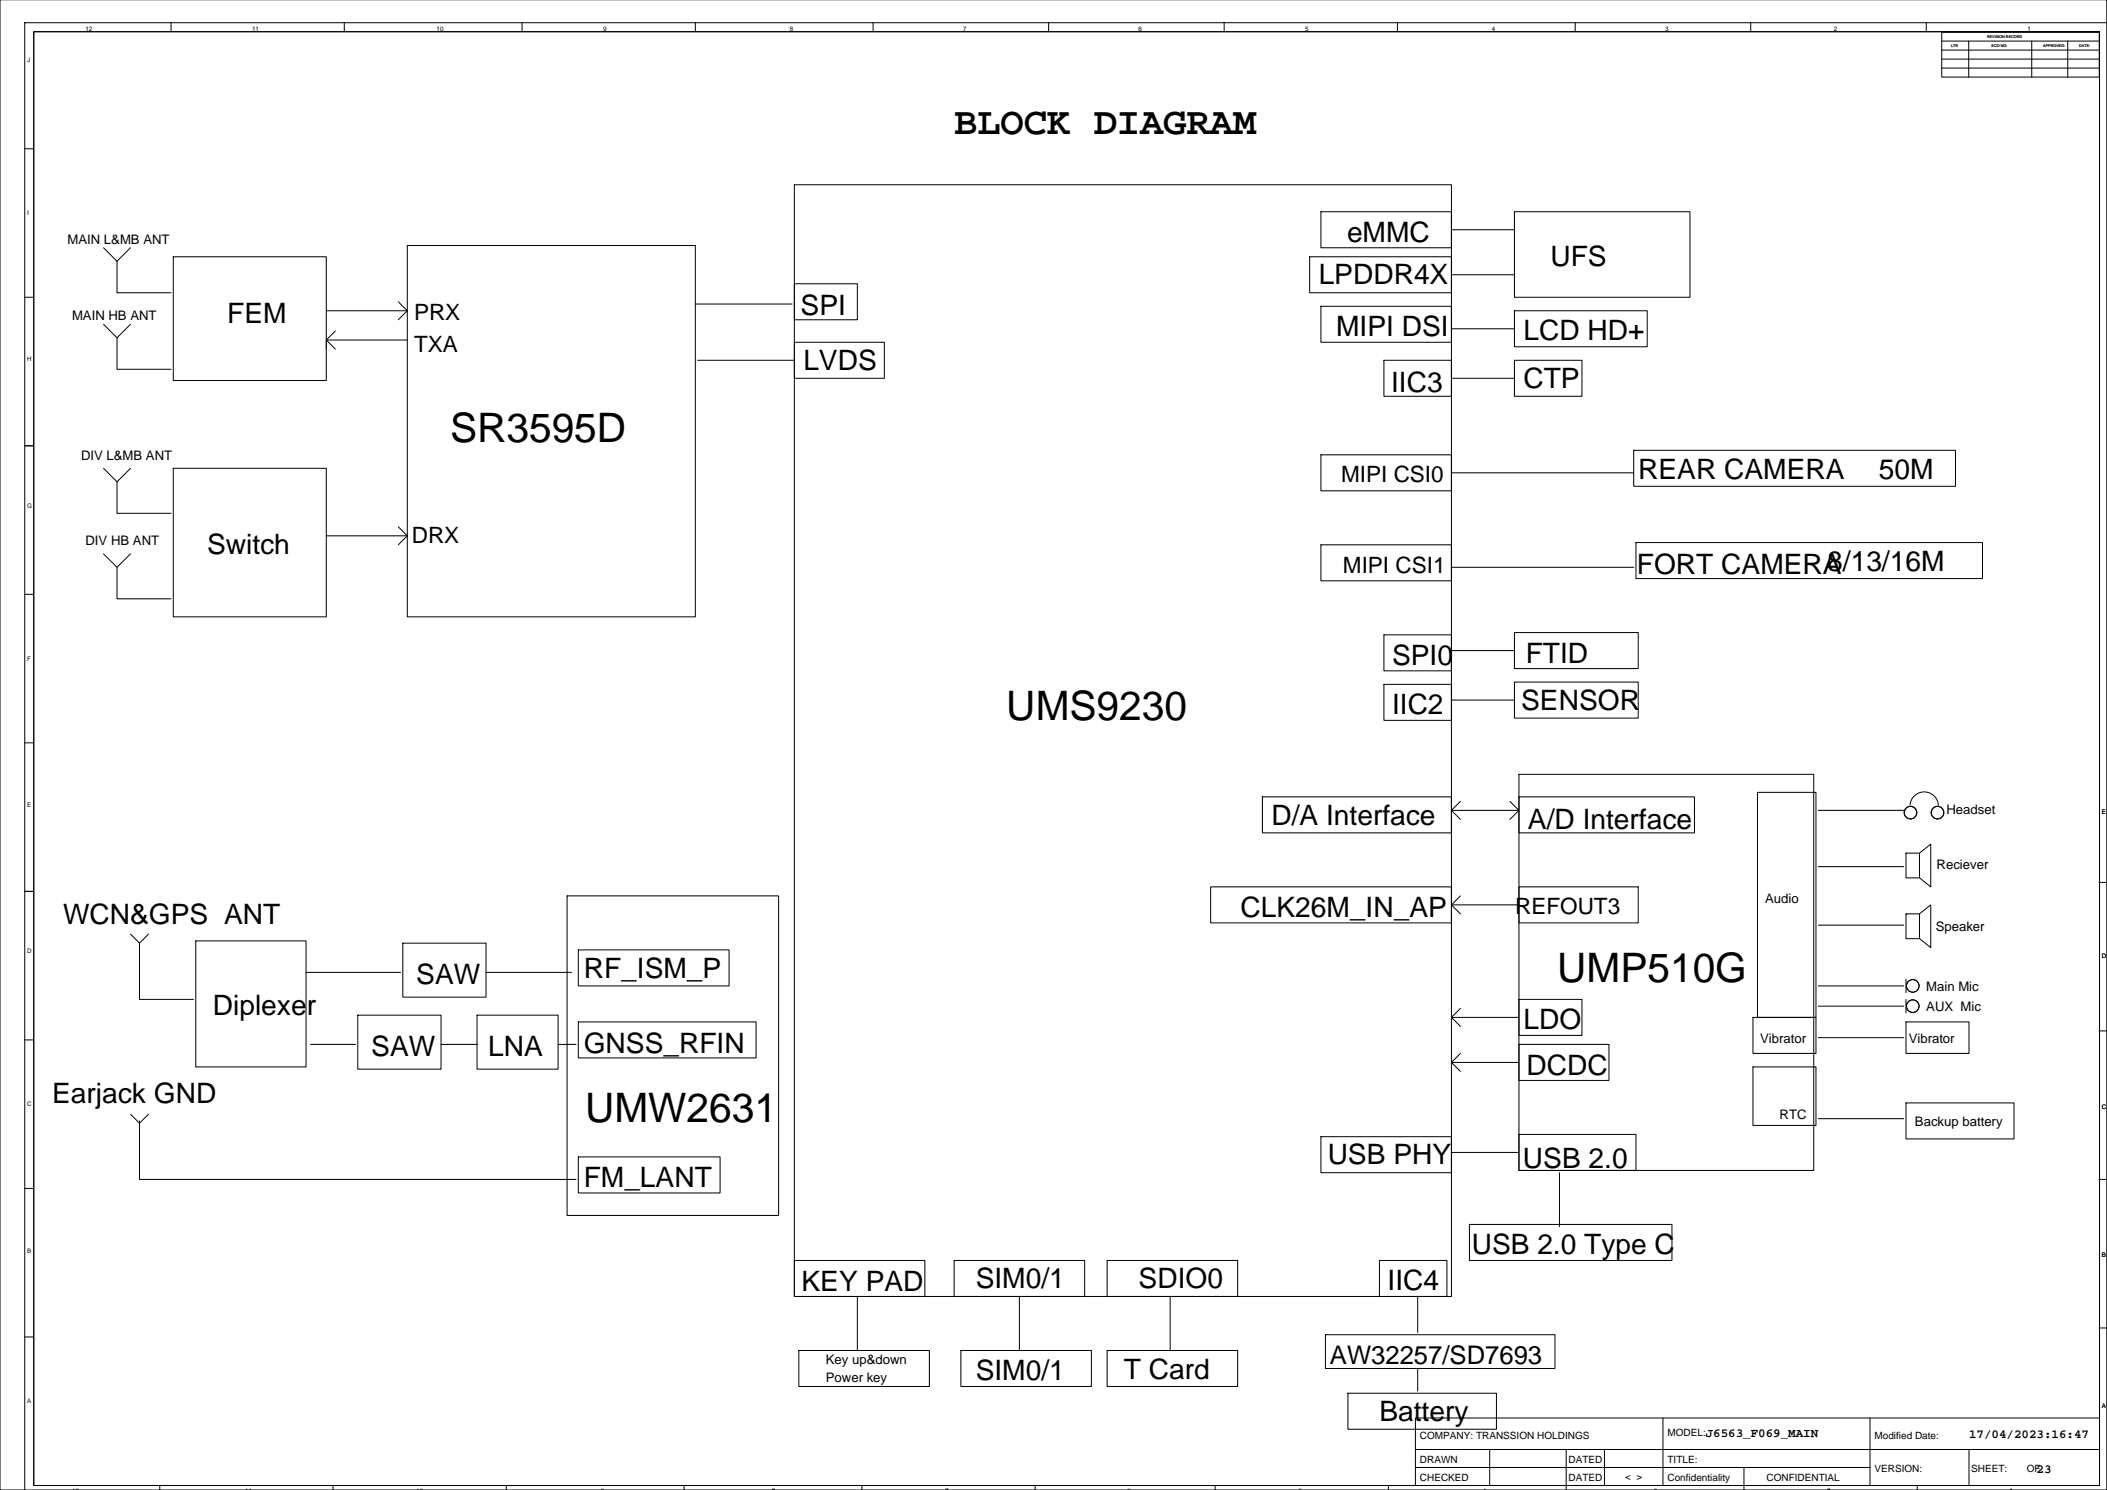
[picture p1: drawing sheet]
<svg xmlns="http://www.w3.org/2000/svg" width="1189mm" height="841mm" viewBox="0 0 1189 841" stroke-linecap="round" stroke-linejoin="round" font-family="sans-serif">
<defs><g id="words">
<g font-size="22.9">
<text x="254" y="250">SR3595D</text>
<text x="568" y="406">UMS9230</text>
<text x="879" y="554">UMP510G</text>
<text x="330" y="633">UMW2631</text>
</g>
<text font-size="21.9" x="538" y="76">BLOCK DIAGRAM</text>
<g font-size="15.9">
<text x="760" y="137">eMMC</text>
<text x="875" y="150">UFS</text>
<text x="744" y="160">LPDDR4X</text>
<text x="452" y="178">SPI</text>
<text x="128" y="182">FEM</text>
<text x="754" y="189">MIPI DSI</text>
<text x="860" y="192">LCD HD+</text>
<text x="453" y="209">LVDS</text>
<text x="785" y="221">IIC3</text>
<text x="860" y="219">CTP</text>
<text x="924" y="270">REAR CAMERA</text>
<text x="1060" y="270">50M</text>
<text x="117" y="313">Switch</text>
<text x="1031" y="322">8/13/16M</text>
<text x="924" y="324">FORT CAMERA</text>
<text x="785" y="375">SPI0</text>
<text x="861" y="374">FTID</text>
<text x="858" y="400">SENSOR</text>
<text x="785" y="403">IIC2</text>
<text x="717" y="465">D/A Interface</text>
<text x="862" y="468">A/D Interface</text>
<text x="36" y="521">WCN&amp;GPS ANT</text>
<text x="700" y="517">CLK26M_IN_AP</text>
<text x="235" y="555">SAW</text>
<text x="329" y="552">RF_ISM_P</text>
<text x="120" y="573">Diplexer</text>
<text x="860" y="581">LDO</text>
<text x="210" y="596">SAW</text>
<text x="276" y="596">LNA</text>
<text x="329" y="594">GNSS_RFIN</text>
<text x="861" y="606">DCDC</text>
<text x="29" y="622">Earjack GND</text>
<text x="749" y="657">USB PHY</text>
<text x="859" y="659">USB 2.0</text>
<text x="329" y="670">FM_LANT</text>
<text x="830" y="708">USB 2.0 Type C</text>
<text x="452" y="728">KEY PAD</text>
<text x="551" y="727">SIM0/1</text>
<text x="642" y="727">SDIO0</text>
<text x="783" y="728">IIC4</text>
<text x="551" y="779">SIM0/1</text>
<text x="634" y="778">T Card</text>
<text x="778" y="802">Battery</text>
</g>
<text font-size="14.5" x="750" y="770">AW32257/SD7693</text>
<g font-size="12.7">
<text x="234" y="181">PRX</text>
<text x="234" y="199">TXA</text>
<text x="757" y="272">MIPI CSI0</text>
<text x="232" y="306">DRX</text>
<text x="758" y="323">MIPI CSI1</text>
<text x="855" y="516">REFOUT3</text>
</g>
<g font-size="7.4">
<text x="38" y="137">MAIN L&amp;MB ANT</text>
<text x="41" y="181">MAIN HB ANT</text>
<text x="46" y="259">DIV L&amp;MB ANT</text>
<text x="48" y="308">DIV HB ANT</text>
<text x="1098" y="459">Headset</text>
<text x="1093" y="490">Reciever</text>
<text x="996" y="509">Audio</text>
<text x="1092" y="525">Speaker</text>
<text x="1087" y="559">Main Mic</text>
<text x="1087" y="570">AUX Mic</text>
<text x="993" y="588">Vibrator</text>
<text x="1077" y="588">Vibrator</text>
<text x="1004" y="631">RTC</text>
<text x="1081" y="635">Backup battery</text>
<text x="466" y="770">Key up&amp;down</text>
<text x="466" y="780">Power key</text>
</g>
<g font-size="7.1">
<text x="962" y="811">J6563_F069_MAIN</text>
<text x="1111" y="811">17/04/2023:16:47</text>
<text x="1149" y="831">23</text>
</g>
<g font-size="5.6">
<text x="801" y="812">COMPANY: TRANSSION HOLDINGS</text>
<text x="941" y="810">MODEL:</text>
<text x="1058" y="812">Modified Date:</text>
<text x="801" y="826">DRAWN</text>
<text x="885" y="826">DATED</text>
<text x="941" y="826">TITLE:</text>
<text x="1058" y="831">VERSION:</text>
<text x="1112" y="831">SHEET:</text>
<text x="1144" y="831">OF</text>
<text x="801" y="836">CHECKED</text>
<text x="885" y="836">DATED</text>
<text x="917" y="835">&lt; &gt;</text>
<text x="941" y="836">Confidentiality</text>
<text x="997" y="836">CONFIDENTIAL</text>
</g>
<g font-size="3.5">
<text x="48" y="17">12</text>
<text x="142" y="17">11</text>
<text x="246" y="17">10</text>
<text x="340" y="17">9</text>
<text x="446" y="17">8</text>
<text x="543" y="17">7</text>
<text x="642" y="17">6</text>
<text x="736" y="17">5</text>
<text x="842" y="17">4</text>
<text x="940" y="17">3</text>
<text x="1035" y="17">2</text>
<text x="1144" y="17">1</text>
<text x="15" y="35">J</text>
<text x="15" y="121">I</text>
<text x="15" y="204">H</text>
<text x="15" y="286">G</text>
<text x="15" y="373">F</text>
<text x="15" y="455">E</text>
<text x="1186" y="459">E</text>
<text x="15" y="538">D</text>
<text x="1186" y="540">D</text>
<text x="15" y="624">C</text>
<text x="1186" y="625">C</text>
<text x="15" y="707">B</text>
<text x="1186" y="709">B</text>
<text x="15" y="792">A</text>
<text x="1186" y="794">A</text>
</g>
<g font-size="2.1">
<text x="1121" y="21">REVISION RECORD</text>
<text x="1101" y="26">LTR</text>
<text x="1124" y="26">ECO NO:</text>
<text x="1153" y="26">APPROVED:</text>
<text x="1173" y="26">DATE:</text>
</g>
</g></defs>
<g fill="none" stroke="#000" stroke-width=".56">
<path d="M0 0v841h1189v-841M19 18h1166v820h-1166zM96 13v5M194 13v5M295 13v5M392 13v5M493 13v5M592 13v5M691 13v5M788 13v5M889 13v5M988 13v5"/>
<path d="M1087 13v5M1096 18h88v25h-88zM1096 18h88M1189 13h-1175v828M1096 33h88M1096 38h88M1096 28h88M1096 23h88M1111 23v20M1146 23v20M1167 23v20M14 84h5"/>
<path d="M448 104h371v627h-371zM745 119h74v21h-74zM855 119h99v49h-99zM58 140l8 7 8-7M230 139h162v209h-162zM819 130h36M66 147v18h30M98 145h86v70h-86zM739 145h80v20h-80zM819 155h36M14 168h5M184 175h46"/>
<path d="M225 170l5 5M230 175l-5 5M392 172h55M448 160h36v20h-36zM745 173h74v20h-74zM855 175h74v21h-74zM58 183l8 8 8-8M66 191v17h30M189 187l-5 5 5 5M230 192h-46v5M448 193h51v20h-51zM819 185h36"/>
<path d="M394 203h54M781 203h38v21h-38zM819 213h36M855 203h38v21h-38zM14 252h5M745 257h74v20h-74zM922 254h181v20h-181zM58 264l8 8 8-8M66 272v18h30M98 264h86v84h-86zM819 267h103M225 297l5 5"/>
<path d="M58 312l8 8 8-8M184 302h46M230 302l-5 5M745 307h74v21h-74zM923 306h196v20h-196zM14 335h5M66 320v18h30M819 320h103M781 358h38v20h-38zM855 357h69v20h-69zM819 367h36M781 386h38v20h-38z"/>
<path d="M819 395h36M855 385h69v20h-69zM14 419h5M857 437h166v223h-166zM712 450h107v20h-107zM819 457h38M819 457l5 5M824 452l-5 5M852 452l5 5M857 450h99v20h-99zM857 457l-5 5M992 447h33v127h-33z"/>
<path d="M1026 457h48M1078 454a8 8 0 0 1 8-7 8 8 0 0 1 8 7M1026 489h48M1075 481h8v14h-8zM1083 481l6-5v24l-6-5M1184 498h5M14 503h5M320 505h119v181h-119zM683 500h136v21h-136zM819 511l5 5M819 511h38M824 505l-5 6"/>
<path d="M857 500h67v21h-67zM1075 516h8v14h-8zM1083 516l6-5v24l-6-5M74 527l5 5M79 532v32h30M84 527l-5 5M110 531h63v71h-63zM227 532h47v31h-47zM326 536h85v20h-85zM1026 522h48M173 549h53M274 549h49"/>
<path d="M1026 556h48M1075 552v8M202 573h47v30h-47zM269 573h46v30h-46zM326 577h101v20h-101zM819 574h38M819 574l5 5M824 569l-5 5M857 564h36v20h-36zM989 574h36v20h-36zM1026 568h48M1075 577h36v17h-36z"/>
<path d="M1075 564v7M14 587h5M175 589h26M249 589h20M315 589h10M819 599h38M819 599l5 6M824 594l-5 5M857 589h51v21h-51zM1026 585h48M1184 582h5M989 602h36v33h-36z"/>
<path d="M74 629l5 5 5-5M79 632v33h246M1026 631h48M1075 622h61v21h-61zM326 653h80v20h-80zM745 641h74v21h-74zM819 650h38M857 640h66v20h-66zM14 671h5M880 662v30M1184 665h5M829 691h114v20h-114z"/>
<path d="M448 711h74v20h-74zM538 711h74v20h-74zM625 711h73v20h-73zM778 711h38v20h-38zM484 731v31M575 731v31M660 731v31M800 731v21M14 754h5M748 753h129v19h-129zM1184 749h5M451 762h73v20h-73z"/>
<path d="M542 762h74v20h-74zM625 762h73v20h-73zM800 772v13M761 786h83v20h-83zM799 818h386M841 818v20h-12M884 818v20h-15M905 818v20M938 800v38h-12M1055 800v38h56M1111 818v20M1185 800h-386v38"/>
<path d="M90 838v3M188 838v3M286 838v3M386 838v3M486 838v3M584 838v3M686 838v3M783 838v3M799 828h256M884 838v3M984 828v13M1082 838v3"/>
<circle cx="1078" cy="458" r="4"/>
<circle cx="1093" cy="458" r="4"/>
<circle cx="1079" cy="556" r="4"/>
<circle cx="1079" cy="568" r="4"/>
</g>
<use href="#words"/>
</svg>
